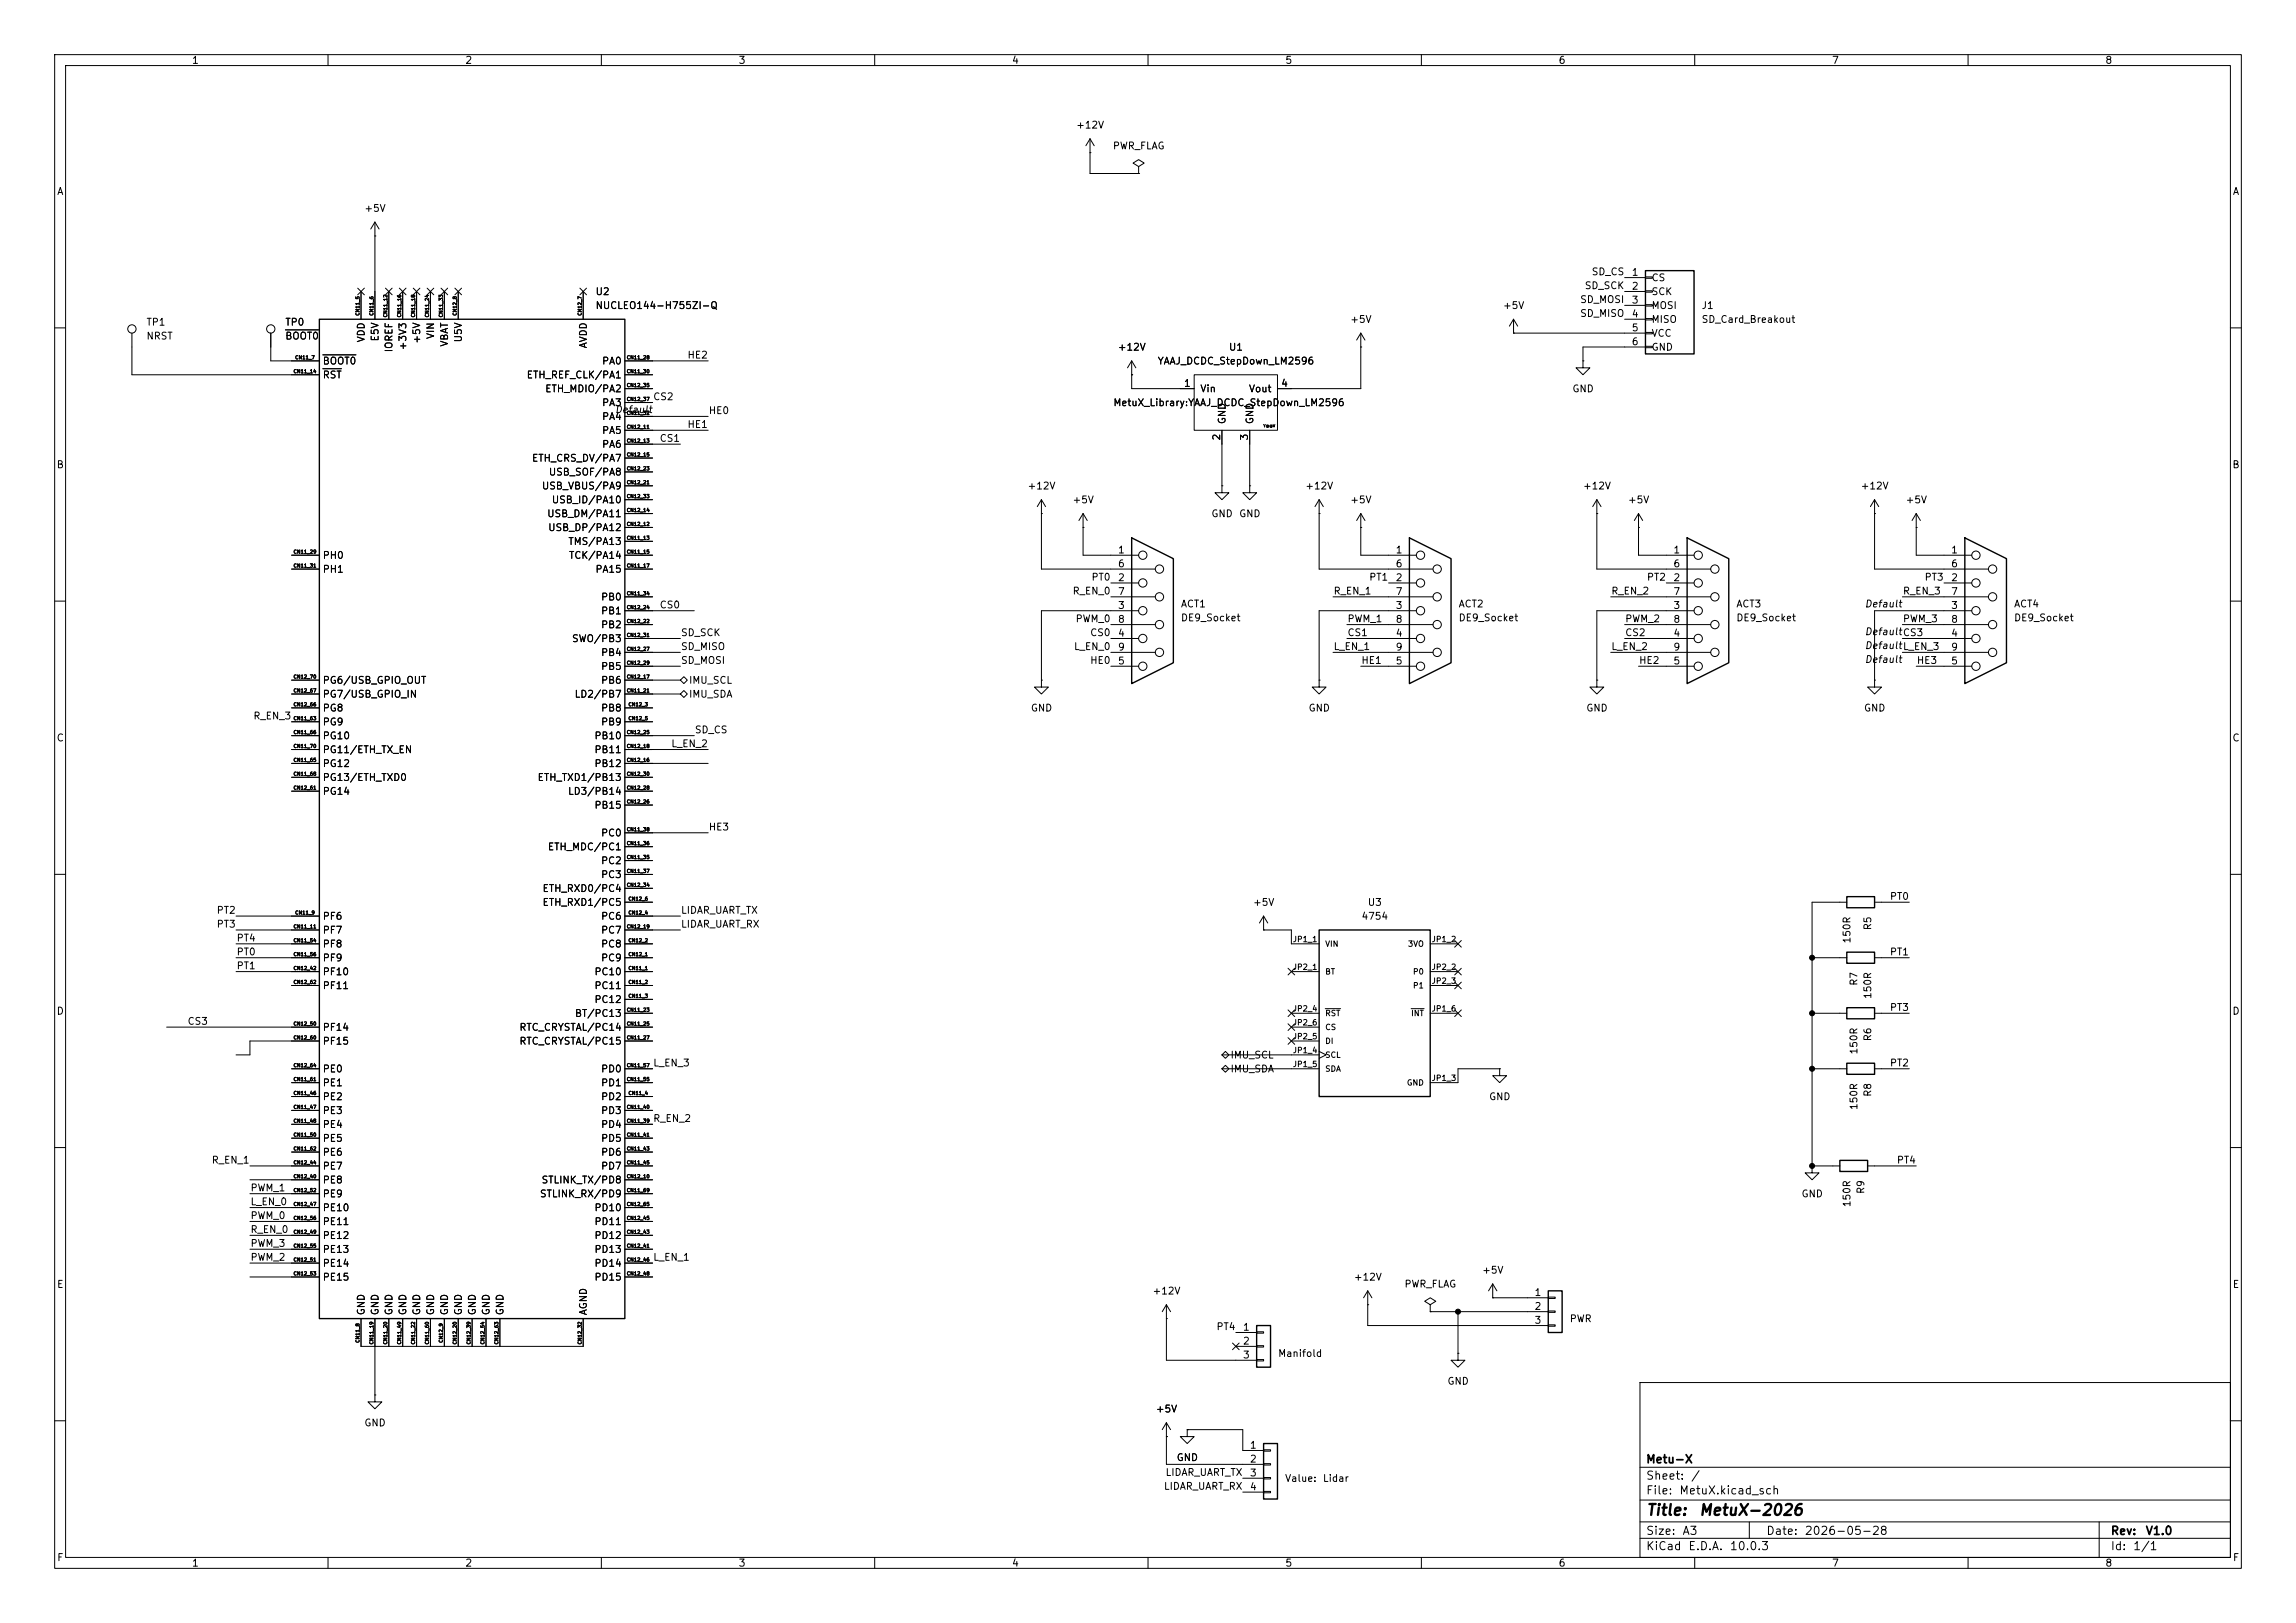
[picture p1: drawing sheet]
<svg xmlns="http://www.w3.org/2000/svg" width="420mm" height="297mm" viewBox="0 0 420 297" stroke-linecap="round" stroke-linejoin="round" font-family="sans-serif">
<defs><g id="words">
<g font-size="2">
<text x="301" y="277.8">Title:</text>
<text x="310.7" y="277.8">MetuX-2026</text>
</g>
<g font-size="1.5">
<text x="301" y="268.1">Metu-X</text>
<text x="301" y="273.8">File:</text>
<text x="301" y="271.1">Sheet:</text>
<text x="307.1" y="273.8">MetuX.kicad_sch</text>
<text x="309.2" y="271.1">/</text>
<text x="301" y="281.2">Size:</text>
<text x="307.6" y="281.2">A3</text>
<text x="323" y="281.2">Date:</text>
<text x="330" y="281.2">2026-05-28</text>
<text x="386" y="281.2">Rev:</text>
<text x="392.4" y="281.2">V1.0</text>
<text x="301" y="284">KiCad</text>
<text x="308.7" y="284">E.D.A.</text>
<text x="316.3" y="284">10.0.3</text>
<text x="386" y="284">Id:</text>
<text x="390.1" y="284">1/1</text>
</g>
<g font-size="1.3">
<text x="35" y="12">1</text>
<text x="85" y="12">2</text>
<text x="135" y="12">3</text>
<text x="185" y="12">4</text>
<text x="235" y="12">5</text>
<text x="285" y="12">6</text>
<text x="335" y="12">7</text>
<text x="385" y="12">8</text>
<text x="196.7" y="23.8">+12V</text>
<text x="203.5" y="27.6">PWR_FLAG</text>
<text x="10.3" y="36">A</text>
<text x="408.3" y="36">A</text>
<text x="66.5" y="39.1">+5V</text>
<text x="289.8" y="53.2">SD_SCK</text>
<text x="291.1" y="50.7">SD_CS</text>
<text x="298.4" y="50.8">1</text>
<text x="298.4" y="53.3">2</text>
<text x="302" y="51.8">CS</text>
<text x="26.7" y="59.9">TP1</text>
<text x="52.1" y="59.9">TP0</text>
<text x="108.8" y="56.9">NUCLEO144-H755ZI-Q</text>
<text x="108.8" y="54.3">U2</text>
<text x="246.9" y="59.4">+5V</text>
<text x="274.8" y="56.9">+5V</text>
<text x="288.9" y="55.8">SD_MOSI</text>
<text x="288.9" y="58.3">SD_MISO</text>
<text x="298.4" y="55.9">3</text>
<text x="298.4" y="58.4">4</text>
<text x="302" y="54.3">SCK</text>
<text x="302" y="56.9">MOSI</text>
<text x="302" y="59.4">MISO</text>
<text x="311.2" y="56.9">J1</text>
<text x="311.2" y="59.4">SD_Card_Breakout</text>
<text x="26.7" y="62.4">NRST</text>
<text x="52.1" y="62.4">BOOT0</text>
<text x="67" y="62.8" transform="rotate(-90 67 62.8)">VDD</text>
<text x="69.6" y="62.6" transform="rotate(-90 69.6 62.6)">E5V</text>
<text x="72.1" y="64.6" transform="rotate(-90 72.1 64.6)">IOREF</text>
<text x="74.6" y="64.2" transform="rotate(-90 74.6 64.2)">+3V3</text>
<text x="77.2" y="63" transform="rotate(-90 77.2 63)">+5V</text>
<text x="79.7" y="62.2" transform="rotate(-90 79.7 62.2)">VIN</text>
<text x="82.3" y="63.5" transform="rotate(-90 82.3 63.5)">VBAT</text>
<text x="84.8" y="62.8" transform="rotate(-90 84.8 62.8)">U5V</text>
<text x="107.7" y="63.8" transform="rotate(-90 107.7 63.8)">AVDD</text>
<text x="125.6" y="65.9">HE2</text>
<text x="204.4" y="64.5">+12V</text>
<text x="224.7" y="64.5">U1</text>
<text x="298.4" y="60.9">5</text>
<text x="298.4" y="63.5">6</text>
<text x="302" y="61.9">VCC</text>
<text x="302" y="64.5">GND</text>
<text x="58.9" y="67">BOOT0</text>
<text x="58.9" y="69.6">RST</text>
<text x="96.2" y="69.6">ETH_REF_CLK/PA1</text>
<text x="110" y="67">PA0</text>
<text x="211.7" y="67">YAAJ_DCDC_StepDown_LM2596</text>
<text x="216.5" y="71.1">1</text>
<text x="234.2" y="71.1">4</text>
<text x="99.6" y="72.1">ETH_MDIO/PA2</text>
<text x="110" y="77.2">PA4</text>
<text x="110" y="74.6">PA3</text>
<text x="112.4" y="75.9">Default</text>
<text x="119.4" y="73.5">CS2</text>
<text x="129.5" y="76.1">HE0</text>
<text x="203.6" y="74.6">MetuX_Library:YAAJ_DCDC_StepDown_LM2596</text>
<text x="219.5" y="72.1">Vin</text>
<text x="224.5" y="77.7" transform="rotate(-90 224.5 77.7)">GND</text>
<text x="228.3" y="72.1">Vout</text>
<text x="229.6" y="77.7" transform="rotate(-90 229.6 77.7)">GND</text>
<text x="287.5" y="72.1">GND</text>
<text x="110" y="79.7">PA5</text>
<text x="110" y="82.3">PA6</text>
<text x="120.6" y="81.2">CS1</text>
<text x="125.6" y="78.6">HE1</text>
<text x="223.5" y="80.7" transform="rotate(-90 223.5 80.7)">2</text>
<text x="228.6" y="80.7" transform="rotate(-90 228.6 80.7)">3</text>
<text x="10.3" y="86">B</text>
<text x="97.2" y="84.8">ETH_CRS_DV/PA7</text>
<text x="99" y="89.9">USB_VBUS/PA9</text>
<text x="100.3" y="87.3">USB_SOF/PA8</text>
<text x="187.9" y="89.9">+12V</text>
<text x="238.7" y="89.9">+12V</text>
<text x="289.5" y="89.9">+12V</text>
<text x="340.3" y="89.9">+12V</text>
<text x="408.2" y="86">B</text>
<text x="100" y="95">USB_DM/PA11</text>
<text x="100.8" y="92.4">USB_ID/PA10</text>
<text x="196.1" y="92.4">+5V</text>
<text x="221.5" y="95">GND</text>
<text x="226.6" y="95">GND</text>
<text x="246.9" y="92.4">+5V</text>
<text x="297.7" y="92.4">+5V</text>
<text x="348.5" y="92.4">+5V</text>
<text x="100.2" y="97.5">USB_DP/PA12</text>
<text x="103.9" y="100">TMS/PA13</text>
<text x="204.4" y="101.6">1</text>
<text x="255.2" y="101.6">1</text>
<text x="306" y="101.6">1</text>
<text x="356.8" y="101.6">1</text>
<text x="58.9" y="102.6">PH0</text>
<text x="58.9" y="105.1">PH1</text>
<text x="104" y="102.6">TCK/PA14</text>
<text x="108.8" y="105.1">PA15</text>
<text x="199.5" y="106.6">PT0</text>
<text x="204.4" y="106.7">2</text>
<text x="204.4" y="104.1">6</text>
<text x="250.3" y="106.6">PT1</text>
<text x="255.2" y="106.7">2</text>
<text x="255.2" y="104.1">6</text>
<text x="301.1" y="106.6">PT2</text>
<text x="306" y="106.7">2</text>
<text x="306" y="104.1">6</text>
<text x="351.9" y="106.6">PT3</text>
<text x="356.8" y="106.7">2</text>
<text x="356.8" y="104.1">6</text>
<text x="109.8" y="110.2">PB0</text>
<text x="109.8" y="112.7">PB1</text>
<text x="120.6" y="111.6">CS0</text>
<text x="196.1" y="109.1">R_EN_0</text>
<text x="204.4" y="111.7">3</text>
<text x="204.4" y="109.2">7</text>
<text x="215.9" y="111.5">ACT1</text>
<text x="243.8" y="109.1">R_EN_1</text>
<text x="255.2" y="111.7">3</text>
<text x="255.2" y="109.2">7</text>
<text x="266.7" y="111.5">ACT2</text>
<text x="294.6" y="109.1">R_EN_2</text>
<text x="306" y="111.7">3</text>
<text x="306" y="109.2">7</text>
<text x="317.5" y="111.5">ACT3</text>
<text x="341" y="111.5">Default</text>
<text x="348" y="109.1">R_EN_3</text>
<text x="356.8" y="111.7">3</text>
<text x="356.8" y="109.2">7</text>
<text x="368.3" y="111.5">ACT4</text>
<text x="104.5" y="117.8">SWO/PB3</text>
<text x="109.8" y="115.3">PB2</text>
<text x="124.5" y="119.3">SD_MISO</text>
<text x="124.5" y="116.7">SD_SCK</text>
<text x="196.3" y="119.3">L_EN_0</text>
<text x="196.6" y="114.2">PWM_0</text>
<text x="199.3" y="116.7">CS0</text>
<text x="204.4" y="116.8">4</text>
<text x="204.4" y="114.3">8</text>
<text x="204.4" y="119.4">9</text>
<text x="215.9" y="114">DE9_Socket</text>
<text x="243.8" y="119.3">L_EN_1</text>
<text x="246.4" y="114.2">PWM_1</text>
<text x="246.4" y="116.7">CS1</text>
<text x="255.2" y="116.8">4</text>
<text x="255.2" y="114.3">8</text>
<text x="255.2" y="119.4">9</text>
<text x="266.7" y="114">DE9_Socket</text>
<text x="294.6" y="119.3">L_EN_2</text>
<text x="297.2" y="114.2">PWM_2</text>
<text x="297.2" y="116.7">CS2</text>
<text x="306" y="116.8">4</text>
<text x="306" y="114.3">8</text>
<text x="306" y="119.4">9</text>
<text x="317.5" y="114">DE9_Socket</text>
<text x="341" y="119.1">DefaultL_EN_3</text>
<text x="341" y="116.5">DefaultCS3</text>
<text x="348" y="114.2">PWM_3</text>
<text x="356.8" y="116.8">4</text>
<text x="356.8" y="114.3">8</text>
<text x="356.8" y="119.4">9</text>
<text x="368.3" y="114">DE9_Socket</text>
<text x="58.9" y="125.4">PG6/USB_GPIO_OUT</text>
<text x="109.8" y="125.4">PB6</text>
<text x="109.8" y="120.4">PB4</text>
<text x="109.8" y="122.9">PB5</text>
<text x="124.5" y="121.8">SD_MOSI</text>
<text x="125.9" y="125.4">IMU_SCL</text>
<text x="199.3" y="121.8">HE0</text>
<text x="204.4" y="121.9">5</text>
<text x="248.9" y="121.8">HE1</text>
<text x="255.2" y="121.9">5</text>
<text x="299.7" y="121.8">HE2</text>
<text x="306" y="121.9">5</text>
<text x="341" y="121.6">Default</text>
<text x="350.5" y="121.8">HE3</text>
<text x="356.8" y="121.9">5</text>
<text x="46.2" y="132">R_EN_3</text>
<text x="58.9" y="130.5">PG8</text>
<text x="58.9" y="128">PG7/USB_GPIO_IN</text>
<text x="105" y="128">LD2/PB7</text>
<text x="109.8" y="130.5">PB8</text>
<text x="125.9" y="128">IMU_SDA</text>
<text x="188.5" y="130.5">GND</text>
<text x="239.3" y="130.5">GND</text>
<text x="290.1" y="130.5">GND</text>
<text x="340.9" y="130.5">GND</text>
<text x="10.3" y="136">C</text>
<text x="58.9" y="133.1">PG9</text>
<text x="58.9" y="135.6">PG10</text>
<text x="108.6" y="135.6">PB10</text>
<text x="109.8" y="133.1">PB9</text>
<text x="122.7" y="137">L_EN_2</text>
<text x="127" y="134.5">SD_CS</text>
<text x="408.2" y="136">C</text>
<text x="58.9" y="140.7">PG12</text>
<text x="58.9" y="143.2">PG13/ETH_TXD0</text>
<text x="58.9" y="138.1">PG11/ETH_TX_EN</text>
<text x="98.2" y="143.2">ETH_TXD1/PB13</text>
<text x="108.6" y="140.7">PB12</text>
<text x="108.6" y="138.1">PB11</text>
<text x="58.9" y="145.8">PG14</text>
<text x="103.8" y="145.8">LD3/PB14</text>
<text x="108.6" y="148.3">PB15</text>
<text x="100.1" y="155.9">ETH_MDC/PC1</text>
<text x="109.8" y="153.4">PC0</text>
<text x="129.5" y="152.3">HE3</text>
<text x="109.8" y="158.5">PC2</text>
<text x="109.8" y="161">PC3</text>
<text x="39.5" y="167.5">PT2</text>
<text x="99.1" y="166.1">ETH_RXD1/PC5</text>
<text x="99.1" y="163.5">ETH_RXD0/PC4</text>
<text x="124.5" y="167.5">LIDAR_UART_TX</text>
<text x="229.1" y="166.1">+5V</text>
<text x="250.1" y="166.1">U3</text>
<text x="345.6" y="165">PT0</text>
<text x="39.5" y="170.1">PT3</text>
<text x="43.2" y="172.6">PT4</text>
<text x="58.9" y="168.6">PF6</text>
<text x="58.9" y="171.2">PF7</text>
<text x="58.9" y="173.7">PF8</text>
<text x="109.8" y="173.7">PC8</text>
<text x="109.8" y="168.6">PC6</text>
<text x="109.8" y="171.2">PC7</text>
<text x="124.5" y="170.1">LIDAR_UART_RX</text>
<text x="248.9" y="168.6">4754</text>
<text x="338.8" y="172.8" transform="rotate(-90 338.8 172.8)">150R</text>
<text x="342.6" y="170.3" transform="rotate(-90 342.6 170.3)">R5</text>
<text x="43.2" y="177.7">PT1</text>
<text x="43.2" y="175.1">PT0</text>
<text x="58.9" y="176.2">PF9</text>
<text x="58.9" y="178.8">PF10</text>
<text x="108.6" y="178.8">PC10</text>
<text x="109.8" y="176.2">PC9</text>
<text x="345.6" y="175.1">PT1</text>
<text x="10.3" y="186">D</text>
<text x="58.9" y="181.3">PF11</text>
<text x="108.6" y="181.3">PC11</text>
<text x="108.6" y="183.9">PC12</text>
<text x="340.1" y="180.5" transform="rotate(-90 340.1 180.5)">R7</text>
<text x="342.6" y="182.9" transform="rotate(-90 342.6 182.9)">150R</text>
<text x="345.6" y="185.3">PT3</text>
<text x="408.2" y="186">D</text>
<text x="34.2" y="187.8">CS3</text>
<text x="58.9" y="188.9">PF14</text>
<text x="58.9" y="191.5">PF15</text>
<text x="94.9" y="188.9">RTC_CRYSTAL/PC14</text>
<text x="94.9" y="191.5">RTC_CRYSTAL/PC15</text>
<text x="105.1" y="186.4">BT/PC13</text>
<text x="342.6" y="190.7" transform="rotate(-90 342.6 190.7)">R6</text>
<text x="58.9" y="196.6">PE0</text>
<text x="109.8" y="196.6">PD0</text>
<text x="119.4" y="195.5">L_EN_3</text>
<text x="225" y="194">IMU_SCL</text>
<text x="225" y="196.6">IMU_SDA</text>
<text x="340.1" y="193.1" transform="rotate(-90 340.1 193.1)">150R</text>
<text x="345.6" y="195.5">PT2</text>
<text x="58.9" y="201.6">PE2</text>
<text x="58.9" y="199.1">PE1</text>
<text x="109.8" y="201.6">PD2</text>
<text x="109.8" y="199.1">PD1</text>
<text x="272.3" y="201.6">GND</text>
<text x="340.1" y="203.2" transform="rotate(-90 340.1 203.2)">150R</text>
<text x="342.6" y="200.8" transform="rotate(-90 342.6 200.8)">R8</text>
<text x="58.9" y="204.2">PE3</text>
<text x="58.9" y="206.7">PE4</text>
<text x="58.9" y="209.3">PE5</text>
<text x="109.8" y="206.7">PD4</text>
<text x="109.8" y="204.2">PD3</text>
<text x="109.8" y="209.3">PD5</text>
<text x="119.4" y="205.6">R_EN_2</text>
<text x="38.6" y="213.2">R_EN_1</text>
<text x="58.9" y="211.8">PE6</text>
<text x="58.9" y="214.3">PE7</text>
<text x="109.8" y="211.8">PD6</text>
<text x="109.8" y="214.3">PD7</text>
<text x="346.9" y="213.2">PT4</text>
<text x="45.7" y="220.9">L_EN_0</text>
<text x="45.7" y="218.3">PWM_1</text>
<text x="58.9" y="216.9">PE8</text>
<text x="58.9" y="222">PE10</text>
<text x="58.9" y="219.4">PE9</text>
<text x="98.7" y="219.4">STLINK_RX/PD9</text>
<text x="99" y="216.9">STLINK_TX/PD8</text>
<text x="108.6" y="222">PD10</text>
<text x="329.4" y="219.4">GND</text>
<text x="338.8" y="221" transform="rotate(-90 338.8 221)">150R</text>
<text x="341.3" y="218.6" transform="rotate(-90 341.3 218.6)">R9</text>
<text x="45.7" y="223.4">PWM_0</text>
<text x="45.7" y="225.9">R_EN_0</text>
<text x="58.9" y="227">PE12</text>
<text x="58.9" y="224.5">PE11</text>
<text x="108.6" y="227">PD12</text>
<text x="108.6" y="224.5">PD11</text>
<text x="45.7" y="228.5">PWM_3</text>
<text x="45.7" y="231">PWM_2</text>
<text x="58.9" y="232.1">PE14</text>
<text x="58.9" y="229.6">PE13</text>
<text x="108.6" y="229.6">PD13</text>
<text x="108.6" y="232.1">PD14</text>
<text x="119.4" y="231">L_EN_1</text>
<text x="271" y="233.4">+5V</text>
<text x="10.3" y="236">E</text>
<text x="58.9" y="234.7">PE15</text>
<text x="108.6" y="234.7">PD15</text>
<text x="210.7" y="237.2">+12V</text>
<text x="247.5" y="234.7">+12V</text>
<text x="256.8" y="235.9">PWR_FLAG</text>
<text x="280.6" y="237.5">1</text>
<text x="408.3" y="236">E</text>
<text x="67" y="240.8" transform="rotate(-90 67 240.8)">GND</text>
<text x="69.6" y="240.8" transform="rotate(-90 69.6 240.8)">GND</text>
<text x="72.1" y="240.8" transform="rotate(-90 72.1 240.8)">GND</text>
<text x="74.6" y="240.8" transform="rotate(-90 74.6 240.8)">GND</text>
<text x="77.2" y="240.8" transform="rotate(-90 77.2 240.8)">GND</text>
<text x="79.7" y="240.8" transform="rotate(-90 79.7 240.8)">GND</text>
<text x="82.3" y="240.8" transform="rotate(-90 82.3 240.8)">GND</text>
<text x="84.8" y="240.8" transform="rotate(-90 84.8 240.8)">GND</text>
<text x="87.3" y="240.8" transform="rotate(-90 87.3 240.8)">GND</text>
<text x="89.9" y="240.8" transform="rotate(-90 89.9 240.8)">GND</text>
<text x="92.4" y="240.8" transform="rotate(-90 92.4 240.8)">GND</text>
<text x="107.7" y="240.8" transform="rotate(-90 107.7 240.8)">AGND</text>
<text x="222.4" y="243.7">PT4</text>
<text x="227.3" y="243.8">1</text>
<text x="280.6" y="240">2</text>
<text x="280.6" y="242.5">3</text>
<text x="287" y="242.3">PWR</text>
<text x="227.3" y="246.4">2</text>
<text x="227.3" y="248.9">3</text>
<text x="233.7" y="248.6">Manifold</text>
<text x="264.7" y="253.7">GND</text>
<text x="66.5" y="261.3">GND</text>
<text x="211.3" y="258.8">+5V</text>
<text x="215.1" y="267.7">GND</text>
<text x="228.5" y="265.4">1</text>
<text x="228.5" y="267.9">2</text>
<text x="212.8" y="272.9">LIDAR_UART_RX</text>
<text x="213.1" y="270.4">LIDAR_UART_TX</text>
<text x="228.5" y="270.5">3</text>
<text x="228.5" y="273">4</text>
<text x="235" y="271.5">Value:</text>
<text x="241.9" y="271.5">Lidar</text>
<text x="10.3" y="286">F</text>
<text x="35" y="287">1</text>
<text x="85" y="287">2</text>
<text x="135" y="287">3</text>
<text x="185" y="287">4</text>
<text x="235" y="287">5</text>
<text x="285" y="287">6</text>
<text x="335" y="287">7</text>
<text x="385" y="287">8</text>
<text x="408.3" y="286">F</text>
</g>
<g font-size="1">
<text x="236.4" y="172.6">JP1_1</text>
<text x="242.3" y="173.5">VIN</text>
<text x="257.4" y="173.5">3VO</text>
<text x="261.8" y="172.6">JP1_2</text>
<text x="236.4" y="177.7">JP2_1</text>
<text x="242.3" y="178.6">BT</text>
<text x="258.4" y="178.6">P0</text>
<text x="261.8" y="177.7">JP2_2</text>
<text x="236.4" y="185.3">JP2_4</text>
<text x="258.4" y="181.1">P1</text>
<text x="261.8" y="185.3">JP1_6</text>
<text x="261.8" y="180.3">JP2_3</text>
<text x="236.4" y="190.4">JP2_5</text>
<text x="236.4" y="187.9">JP2_6</text>
<text x="242.3" y="186.2">RST</text>
<text x="242.3" y="191.3">DI</text>
<text x="242.3" y="188.7">CS</text>
<text x="258" y="186.2">INT</text>
<text x="236.4" y="193">JP1_4</text>
<text x="236.4" y="195.5">JP1_5</text>
<text x="242.3" y="193.8">SCL</text>
<text x="242.3" y="196.4">SDA</text>
<text x="257.3" y="198.9">GND</text>
<text x="261.8" y="198">JP1_3</text>
</g>
<g font-size=".6">
<text x="65.9" y="57.8" transform="rotate(-90 65.9 57.8)">CN11_5</text>
<text x="68.4" y="57.8" transform="rotate(-90 68.4 57.8)">CN11_6</text>
<text x="71" y="58.1" transform="rotate(-90 71 58.1)">CN11_12</text>
<text x="73.5" y="58.1" transform="rotate(-90 73.5 58.1)">CN11_16</text>
<text x="76.1" y="58.1" transform="rotate(-90 76.1 58.1)">CN11_18</text>
<text x="78.6" y="58.1" transform="rotate(-90 78.6 58.1)">CN11_24</text>
<text x="81.1" y="58.1" transform="rotate(-90 81.1 58.1)">CN11_33</text>
<text x="83.7" y="57.8" transform="rotate(-90 83.7 57.8)">CN12_8</text>
<text x="106.5" y="57.8" transform="rotate(-90 106.5 57.8)">CN12_7</text>
<text x="53.9" y="65.9">CN11_7</text>
<text x="114.6" y="65.9">CN11_28</text>
<text x="53.6" y="68.4">CN11_14</text>
<text x="114.6" y="68.4">CN11_30</text>
<text x="114.6" y="71">CN12_35</text>
<text x="114.6" y="76.1">CN11_32</text>
<text x="114.6" y="73.5">CN12_37</text>
<text x="114.6" y="78.6">CN12_11</text>
<text x="114.6" y="81.1">CN12_13</text>
<text x="114.6" y="83.7">CN12_15</text>
<text x="114.6" y="88.8">CN12_21</text>
<text x="114.6" y="86.2">CN12_23</text>
<text x="114.6" y="93.8">CN12_14</text>
<text x="114.6" y="91.3">CN12_33</text>
<text x="53.6" y="101.5">CN11_29</text>
<text x="114.6" y="98.9">CN11_13</text>
<text x="114.6" y="101.5">CN11_15</text>
<text x="114.6" y="96.4">CN12_12</text>
<text x="53.6" y="104">CN11_31</text>
<text x="114.6" y="104">CN11_17</text>
<text x="114.6" y="109.1">CN11_34</text>
<text x="114.6" y="111.6">CN12_24</text>
<text x="114.6" y="114.2">CN12_22</text>
<text x="114.6" y="119.2">CN12_27</text>
<text x="114.6" y="116.7">CN12_31</text>
<text x="53.6" y="124.3">CN12_70</text>
<text x="114.6" y="124.3">CN12_17</text>
<text x="114.6" y="121.8">CN12_29</text>
<text x="53.6" y="131.9">CN11_63</text>
<text x="53.6" y="129.4">CN12_66</text>
<text x="53.6" y="126.9">CN12_67</text>
<text x="114.6" y="126.9">CN11_21</text>
<text x="114.9" y="129.4">CN12_3</text>
<text x="114.9" y="131.9">CN12_5</text>
<text x="53.6" y="134.5">CN11_66</text>
<text x="53.6" y="137">CN11_70</text>
<text x="114.6" y="137">CN12_18</text>
<text x="114.6" y="134.5">CN12_25</text>
<text x="53.6" y="139.6">CN11_65</text>
<text x="53.6" y="142.1">CN11_68</text>
<text x="114.6" y="139.6">CN12_16</text>
<text x="114.6" y="142.1">CN12_30</text>
<text x="53.6" y="144.6">CN12_61</text>
<text x="114.6" y="147.2">CN12_26</text>
<text x="114.6" y="144.6">CN12_28</text>
<text x="114.6" y="154.8">CN11_36</text>
<text x="114.6" y="152.3">CN11_38</text>
<text x="114.6" y="157.3">CN11_35</text>
<text x="114.6" y="159.9">CN11_37</text>
<text x="53.9" y="167.5">CN11_9</text>
<text x="114.6" y="162.4">CN12_34</text>
<text x="114.9" y="167.5">CN12_4</text>
<text x="114.9" y="165">CN12_6</text>
<text x="53.6" y="170">CN11_11</text>
<text x="53.6" y="172.6">CN11_54</text>
<text x="114.6" y="170">CN12_19</text>
<text x="114.9" y="172.6">CN12_2</text>
<text x="53.6" y="175.1">CN11_56</text>
<text x="53.6" y="177.7">CN12_42</text>
<text x="114.9" y="177.7">CN11_1</text>
<text x="114.9" y="175.1">CN12_1</text>
<text x="53.6" y="180.2">CN12_62</text>
<text x="114.6" y="185.3">CN11_23</text>
<text x="114.9" y="180.2">CN11_2</text>
<text x="114.9" y="182.7">CN11_3</text>
<text x="53.6" y="187.8">CN12_50</text>
<text x="53.6" y="190.4">CN12_60</text>
<text x="114.6" y="187.8">CN11_25</text>
<text x="114.6" y="190.4">CN11_27</text>
<text x="53.6" y="198">CN11_61</text>
<text x="53.6" y="195.4">CN12_64</text>
<text x="114.6" y="198">CN11_55</text>
<text x="114.6" y="195.4">CN11_57</text>
<text x="53.6" y="200.5">CN11_46</text>
<text x="53.6" y="203.1">CN11_47</text>
<text x="114.6" y="203.1">CN11_40</text>
<text x="114.9" y="200.5">CN11_4</text>
<text x="53.6" y="205.6">CN11_48</text>
<text x="53.6" y="208.1">CN11_50</text>
<text x="114.6" y="205.6">CN11_39</text>
<text x="114.6" y="208.1">CN11_41</text>
<text x="53.6" y="210.7">CN11_62</text>
<text x="53.6" y="215.8">CN12_40</text>
<text x="53.6" y="213.2">CN12_44</text>
<text x="114.6" y="210.7">CN11_43</text>
<text x="114.6" y="213.2">CN11_45</text>
<text x="114.6" y="215.8">CN12_10</text>
<text x="53.6" y="220.8">CN12_47</text>
<text x="53.6" y="218.3">CN12_52</text>
<text x="114.6" y="218.3">CN11_69</text>
<text x="114.6" y="220.8">CN12_65</text>
<text x="53.6" y="225.9">CN12_49</text>
<text x="53.6" y="223.4">CN12_56</text>
<text x="114.6" y="225.9">CN12_43</text>
<text x="114.6" y="223.4">CN12_45</text>
<text x="53.6" y="231">CN12_51</text>
<text x="53.6" y="233.5">CN12_53</text>
<text x="53.6" y="228.5">CN12_55</text>
<text x="114.6" y="228.5">CN12_41</text>
<text x="114.6" y="231">CN12_46</text>
<text x="114.6" y="233.5">CN12_48</text>
<text x="65.9" y="245.8" transform="rotate(-90 65.9 245.8)">CN11_8</text>
<text x="81.1" y="245.8" transform="rotate(-90 81.1 245.8)">CN12_9</text>
<text x="68.4" y="246.1" transform="rotate(-90 68.4 246.1)">CN11_19</text>
<text x="71" y="246.1" transform="rotate(-90 71 246.1)">CN11_20</text>
<text x="73.5" y="246.1" transform="rotate(-90 73.5 246.1)">CN11_49</text>
<text x="76.1" y="246.1" transform="rotate(-90 76.1 246.1)">CN11_22</text>
<text x="78.6" y="246.1" transform="rotate(-90 78.6 246.1)">CN11_60</text>
<text x="83.7" y="246.1" transform="rotate(-90 83.7 246.1)">CN12_20</text>
<text x="86.2" y="246.1" transform="rotate(-90 86.2 246.1)">CN12_39</text>
<text x="88.8" y="246.1" transform="rotate(-90 88.8 246.1)">CN12_54</text>
<text x="91.3" y="246.1" transform="rotate(-90 91.3 246.1)">CN12_63</text>
<text x="106.5" y="246.1" transform="rotate(-90 106.5 246.1)">CN12_32</text>
</g>
<text font-size=".5" x="231" y="78.3">Y@@V</text>
</g></defs>
<g fill="none" stroke="#000" stroke-width=".18">
<path d="M10 10h400v277h-400zM12 12h396v273h-396zM60 10v2M110 10v2M160 10v2M210 10v2M260 10v2M310 10v2M360 10v2M199.4 27.9h.1M199.4 25.4l-.8 1.3M199.4 25.4l.8 1.3"/>
<path d="M199.4 25.4v6.4h8.9M208.3 30.5l1-.7-1-.6-1 .6 1 .7v1.3M208.3 31.8h.1M65.4 52.7l1.2 1.2M66 53.3v5.1M66.6 52.7l-1.2 1.2M68.6 43.2h.1M68.6 40.6v17.8M68.6 40.6l-.8 1.3M68.6 40.6l.7 1.3M70.5 52.7l1.2 1.2M71.1 53.3v5.1"/>
<path d="M71.7 52.7l-1.2 1.2M73.1 52.7l1.2 1.2M73.7 53.3v5.1M74.3 52.7l-1.2 1.2M75.6 52.7l1.2 1.2M76.2 53.3v5.1M76.8 52.7l-1.2 1.2M78.1 52.7l1.2 1.2M78.7 53.3v5.1M79.3 52.7l-1.2 1.2M80.7 52.7l1.2 1.2M81.3 53.3v5.1"/>
<path d="M81.9 52.7l-1.2 1.2M83.2 52.7l1.2 1.2M83.8 53.3v5.1M84.4 52.7l-1.2 1.2M106.1 52.7l1.2 1.2M106.7 53.3v5.1M107.3 52.7l-1.2 1.2M276.9 58.4l-.8 1.3M276.9 58.4l.7 1.3M276.9 58.4v2.6M297.2 50.8h3.8M297.2 53.3h3.8"/>
<path d="M297.2 55.9h3.8M297.2 58.4h3.8M301 50.7h1.3v.2h-1.3zM301 53.2h1.3v.3h-1.3zM301 55.8h1.3v.2h-1.3zM301 58.3h1.3v.2h-1.3zM10 60h2M24.1 61v7.6h34.3M49.5 61v5h8.9M52.2 60.4h6.1M59.1 64.9h6M59.1 67.5h3.4"/>
<path d="M114.3 66h15.2M114.3 68.6h5.1M114.3 76.2h15.2M114.3 78.7h15.2M114.3 71.1h5.1M114.3 73.7h5.1M207 68.6h.1M207 66v5.1h11.4M207 66l-.8 1.3M207 66l.8 1.3M218.4 68.6h15.3v10.1h-15.3zM223.5 78.7v10.2"/>
<path d="M228.6 78.7v10.2M248.9 63.5h.1M248.9 61v10.1h-15.2M248.9 61l-.7 1.2M248.9 61l.8 1.2M276.9 61h.1M276.9 61h24.1M289.6 66v1.3h1.2l-1.2 1.3-1.3-1.3h1.3M289.6 66h.1M301 60.8h1.3v.3h-1.3zM301 63.4h1.3v.2h-1.3zM301 63.5h-11.4v2.5"/>
<path d="M408 60h2M114.3 99.1h5.1M114.3 96.5h5.1M114.3 81.3h10.2M114.3 94h5.1M114.3 83.8h5.1M114.3 88.9h5.1M114.3 86.4h5.1M114.3 91.4h5.1M190.5 94h.1M190.5 91.4v12.7h20.8M190.5 91.4l-.8 1.3"/>
<path d="M190.5 91.4l.8 1.3M198.1 96.5h.1M198.1 94v7.6h10.2M198.1 94l-.7 1.3M198.1 94l.8 1.3M223.5 88.9v1.3h1.3l-1.3 1.2-1.3-1.2h1.3M223.5 88.9h.1M228.6 88.9v1.3h1.3l-1.3 1.2-1.3-1.2h1.3M228.6 88.9h.1M241.3 94h.1M241.3 91.4v12.7h20.8M241.3 91.4l-.8 1.3"/>
<path d="M241.3 91.4l.8 1.3M248.9 96.5h.1M248.9 94v7.6h10.2M248.9 94l-.7 1.3M248.9 94l.8 1.3M292.1 94h.1M292.1 91.4v12.7h20.8M292.1 91.4l-.8 1.3M292.1 91.4l.8 1.3M299.7 96.5h.1M299.7 94v7.6h10.2M299.7 94l-.7 1.3"/>
<path d="M299.7 94l.8 1.3M342.9 94h.1M342.9 91.4v12.7h20.8M342.9 91.4l-.8 1.3M342.9 91.4l.8 1.3M350.5 96.5h.1M350.5 94v7.6h10.2M350.5 94l-.7 1.3M350.5 94l.8 1.3M10 110h2M53.3 101.6h5.1M53.3 104.1h5.1"/>
<path d="M114.3 101.6h5.1M114.3 104.1h5.1M114.3 109.2h5.1M114.3 111.8h12.7M114.3 114.3h5.1M114.3 116.8h10.2M114.3 119.4h10.2M203.2 106.7h5.1M203.2 109.2h8.1M203.2 114.3h8.1M203.2 116.8h5.1M203.2 119.4h8.1"/>
<path d="M208.3 111.8h-17.8v12.7M243.8 109.2h18.3M243.8 119.4h18.3M246.4 114.3h15.7M246.4 116.8h12.7M254 106.7h5.1M259.1 111.8h-17.8v12.7M294.6 109.2h18.3M294.6 119.4h18.3M297.2 114.3h15.7M297.2 116.8h12.7M304.8 106.7h5.1"/>
<path d="M309.9 111.8h-17.8v12.7M348 109.2h15.7M348 114.3h15.7M348 116.8h12.7M348 119.4h15.7M355.6 106.7h5.1M360.7 111.8h-17.8v12.7M408 110h2M53.3 127h5.1M53.3 132.1h5.1M53.3 139.7h5.1M53.3 134.6h5.1"/>
<path d="M53.3 137.2h5.1M53.3 129.5h5.1M53.3 124.5h5.1M114.3 121.9h10.2M114.3 127h10.2M114.3 132.1h5.1M114.3 139.7h15.2M114.3 134.6h12.7M114.3 137.2h15.2M114.3 129.5h5.1M114.3 124.5h10.2M125.1 123.8l.6 .7-.6 .6-.6-.6z"/>
<path d="M125.1 126.4l.6 .6-.6 .6-.6-.6zM190.5 124.5v1.2h1.3l-1.3 1.3-1.3-1.3h1.3M190.5 124.5h.1M203.2 121.9h5.1M241.3 124.5v1.2h1.3l-1.3 1.3-1.3-1.3h1.3M241.3 124.5h.1M248.9 121.9h10.2M292.1 124.5v1.2h1.3l-1.3 1.3-1.3-1.3h1.3M292.1 124.5h.1M299.7 121.9h10.2M342.9 124.5v1.2h1.3l-1.3 1.3-1.3-1.3h1.3M342.9 124.5h.1"/>
<path d="M350.5 121.9h10.2M10 160h2M53.3 142.2h5.1M53.3 144.8h5.1M114.3 157.5h5.1M114.3 154.9h5.1M114.3 152.4h15.2M114.3 142.2h5.1M114.3 147.3h5.1M114.3 144.8h5.1M408 160h2M43.2 172.7h15.2"/>
<path d="M43.2 177.8h15.2M43.2 167.6h15.2M43.2 170.2h15.2M43.2 175.3h15.2M114.3 160h5.1M114.3 172.7h5.1M114.3 177.8h5.1M114.3 167.6h10.2M114.3 170.2h10.2M114.3 175.3h5.1M114.3 165.1h5.1M114.3 162.6h5.1"/>
<path d="M231.1 170.2h.1M231.1 170.2h5.1v2.5h5.1M231.1 167.6l-.7 1.3M231.1 167.6l.8 1.3M231.1 167.6v2.6M235.6 177.2l1.2 1.2M236.2 177.8h5.1M236.8 177.2l-1.2 1.2M261.6 172.7h5.1M261.6 177.8h5.1M266.1 179.7l1.2 1.2M266.1 177.2l1.2 1.2"/>
<path d="M266.1 172.1l1.2 1.2M267.3 179.7l-1.2 1.2M267.3 177.2l-1.2 1.2M267.3 172.1l-1.2 1.2M331.5 175.3h6.3M337.8 165.1h-6.3v48.3M342.9 175.3h6.3M342.9 165.1h6.3M30.5 188h27.9M53.3 195.6h5.1M53.3 198.1h5.1M53.3 180.3h5.1"/>
<path d="M58.4 190.5h-12.7v2.5h-2.5M114.3 195.6h5.1M114.3 198.1h5.1M114.3 185.4h5.1M114.3 180.3h5.1M114.3 190.5h5.1M114.3 188h5.1M114.3 182.9h5.1M223.5 193l.7-.6 .6 .6-.6 .7zM223.5 195.6l.7-.7 .6 .7-.6 .6zM223.5 195.6h17.8M223.5 193h17.8"/>
<path d="M235.6 187.4l1.2 1.2M235.6 189.9l1.2 1.2M235.6 184.8l1.2 1.2M236.2 185.4h5.1M236.2 190.5h5.1M236.2 188h5.1M236.8 187.4l-1.2 1.2M236.8 189.9l-1.2 1.2M236.8 184.8l-1.2 1.2M241.3 192.4l1.3 .6-1.3 .7M242.4 184.6h2.8M258.1 184.6h2.4"/>
<path d="M261.6 185.4h5.1M261.6 180.3h5.1M266.1 184.8l1.2 1.2M267.3 184.8l-1.2 1.2M274.3 195.6v1.3h1.3l-1.3 1.2-1.3-1.2h1.3M274.3 195.6h.1M274.3 195.6h-7.6v2.5h-5.1M331.5 195.6h6.3M331.5 185.4h6.3M342.9 195.6h6.3M342.9 185.4h6.3M10 210h2"/>
<path d="M45.7 213.4h12.7M45.7 218.4h12.7M45.7 215.9h12.7M53.3 200.7h5.1M53.3 205.7h5.1M53.3 203.2h5.1M53.3 208.3h5.1M53.3 210.8h5.1M114.3 213.4h5.1M114.3 200.7h5.1M114.3 205.7h5.1M114.3 203.2h5.1"/>
<path d="M114.3 208.3h5.1M114.3 210.8h5.1M114.3 218.4h5.1M114.3 215.9h5.1M331.5 213.4v1.2h1.2l-1.2 1.3-1.3-1.3h1.3M331.5 213.4h.1M331.5 213.4h5M341.6 213.4h8.9M408 210h2M45.7 228.6h12.7M45.7 226.1h12.7M45.7 223.5h12.7"/>
<path d="M45.7 231.1h12.7M45.7 221h12.7M45.7 233.7h12.7M114.3 228.6h5.1M114.3 226.1h5.1M114.3 223.5h5.1M114.3 231.1h5.1M114.3 221h5.1M114.3 233.7h5.1M213.4 238.8v10.1h16.5M213.4 238.8l-.8 1.2M213.4 238.8l.7 1.2"/>
<path d="M250.2 238.8h.1M250.2 236.2v6.4h33M250.2 236.2l-.8 1.3M250.2 236.2l.8 1.3M261.6 238.8l1-.7-1-.6-1 .6 1 .7v1.2M273 237.5h.1M273 234.9l-.7 1.3M273 234.9l.8 1.3M273 234.9v2.6M273 237.5h10.2M283.2 237.4h1.3v.2h-1.3zM283.2 239.9h1.3v.3h-1.3z"/>
<path d="M66 241.3v5.1h40.7v-5.1M68.6 255.3v1.2h-1.3l1.3 1.3 1.2-1.3h-1.2M68.6 255.3h.1M68.6 241.3v14M71.1 241.3v5.1M73.7 241.3v5.1M76.2 241.3v5.1M78.7 241.3v5.1M81.3 241.3v5.1M83.8 241.3v5.1M86.4 241.3v5.1M88.9 241.3v5.1"/>
<path d="M91.4 241.3v5.1M213.4 241.3h.1M225.5 245.8l1.2 1.2M226.1 243.8h3.8M226.1 246.4h3.8M226.7 245.8l-1.2 1.2M229.9 243.7h1.2v.3h-1.2zM229.9 246.3h1.2v.2h-1.2zM229.9 248.8h1.2v.2h-1.2zM261.6 240h.1M261.6 240h21.6M266.7 247.6v1.3h1.3l-1.3 1.3-1.3-1.3h1.3"/>
<path d="M266.7 247.6h.1M266.7 240v7.6M283.2 242.4h1.3v.3h-1.3zM300 253h108v32h-108zM10 260h2M213.4 262.9h.1M213.4 260.3v7.7h17.7M213.4 260.3l-.8 1.3M213.4 260.3l.7 1.3M217.2 261.6v1.3h1.2l-1.2 1.3-1.3-1.3h1.3M217.2 261.6h.1M217.2 261.6h10.1v3.8h3.8"/>
<path d="M227.3 270.5h3.8M227.3 273h3.8M231.1 265.3h1.3v.3h-1.3zM231.1 267.8h1.3v.3h-1.3zM231.1 270.4h1.3v.2h-1.3zM231.1 272.9h1.3v.3h-1.3zM300 278.5h108M300 274.5h108M300 268.5h108M320 278.5v3M384 278.5v6.5M408 260h2"/>
<path d="M60 285v2M110 285v2M160 285v2M210 285v2M260 285v2M300 281.5h108M310 285v2M360 285v2"/>
<circle cx="24.1" cy="60.2" r=".76"/>
<circle cx="49.5" cy="60.2" r=".76"/>
<circle cx="209" cy="106.7" r=".76"/>
<circle cx="209" cy="101.6" r=".76"/>
<circle cx="209" cy="111.8" r=".76"/>
<circle cx="209" cy="116.8" r=".76"/>
<circle cx="212.1" cy="119.4" r=".76"/>
<circle cx="212.1" cy="104.1" r=".76"/>
<circle cx="212.1" cy="109.2" r=".76"/>
<circle cx="212.1" cy="114.3" r=".76"/>
<circle cx="259.8" cy="101.6" r=".76"/>
<circle cx="259.8" cy="116.8" r=".76"/>
<circle cx="259.8" cy="106.7" r=".76"/>
<circle cx="259.8" cy="111.8" r=".76"/>
<circle cx="262.9" cy="119.4" r=".76"/>
<circle cx="262.9" cy="109.2" r=".76"/>
<circle cx="262.9" cy="104.1" r=".76"/>
<circle cx="262.9" cy="114.3" r=".76"/>
<circle cx="310.6" cy="116.8" r=".76"/>
<circle cx="310.6" cy="101.6" r=".76"/>
<circle cx="310.6" cy="106.7" r=".76"/>
<circle cx="310.6" cy="111.8" r=".76"/>
<circle cx="313.7" cy="119.4" r=".76"/>
<circle cx="313.7" cy="104.1" r=".76"/>
<circle cx="313.7" cy="114.3" r=".76"/>
<circle cx="313.7" cy="109.2" r=".76"/>
<circle cx="361.4" cy="111.8" r=".76"/>
<circle cx="361.4" cy="116.8" r=".76"/>
<circle cx="361.4" cy="101.6" r=".76"/>
<circle cx="361.4" cy="106.7" r=".76"/>
<circle cx="364.5" cy="104.1" r=".76"/>
<circle cx="364.5" cy="114.3" r=".76"/>
<circle cx="364.5" cy="119.4" r=".76"/>
<circle cx="364.5" cy="109.2" r=".76"/>
<circle cx="209" cy="121.9" r=".76"/>
<circle cx="259.8" cy="121.9" r=".76"/>
<circle cx="310.6" cy="121.9" r=".76"/>
<circle cx="361.4" cy="121.9" r=".76"/>
</g>
<g fill="none" stroke="#000" stroke-width=".25">
<path d="M58.4 58.4h55.9v182.9h-55.9zM301 49.5h8.9v15.3h-8.9zM207 98.4l7.6 3.8v19.1l-7.6 3.8zM257.8 98.4l7.6 3.8v19.1l-7.6 3.8zM308.6 98.4l7.6 3.8v19.1l-7.6 3.8zM359.4 98.4l7.6 3.8v19.1l-7.6 3.8zM241.3 170.2h20.3v30.5h-20.3zM337.8 174.2h5.1v2.1h-5.1zM337.8 164.1h5.1v2h-5.1zM337.8 194.6h5.1v2h-5.1zM337.8 184.4h5.1v2h-5.1zM336.5 212.3h5.1v2.1h-5.1z"/>
<path d="M283.2 236.2h2.5v7.6h-2.5zM229.9 242.6h2.5v7.6h-2.5zM231.1 264.2h2.6v10.1h-2.6z"/>
</g>
<g fill="#000" stroke="#000" stroke-width=".18">
<circle cx="331.5" cy="175.3" r=".46"/>
<circle cx="331.5" cy="195.6" r=".46"/>
<circle cx="331.5" cy="185.4" r=".46"/>
<circle cx="331.5" cy="213.4" r=".46"/>
<circle cx="266.7" cy="240" r=".46"/>
</g>
<use href="#words"/>
</svg>
